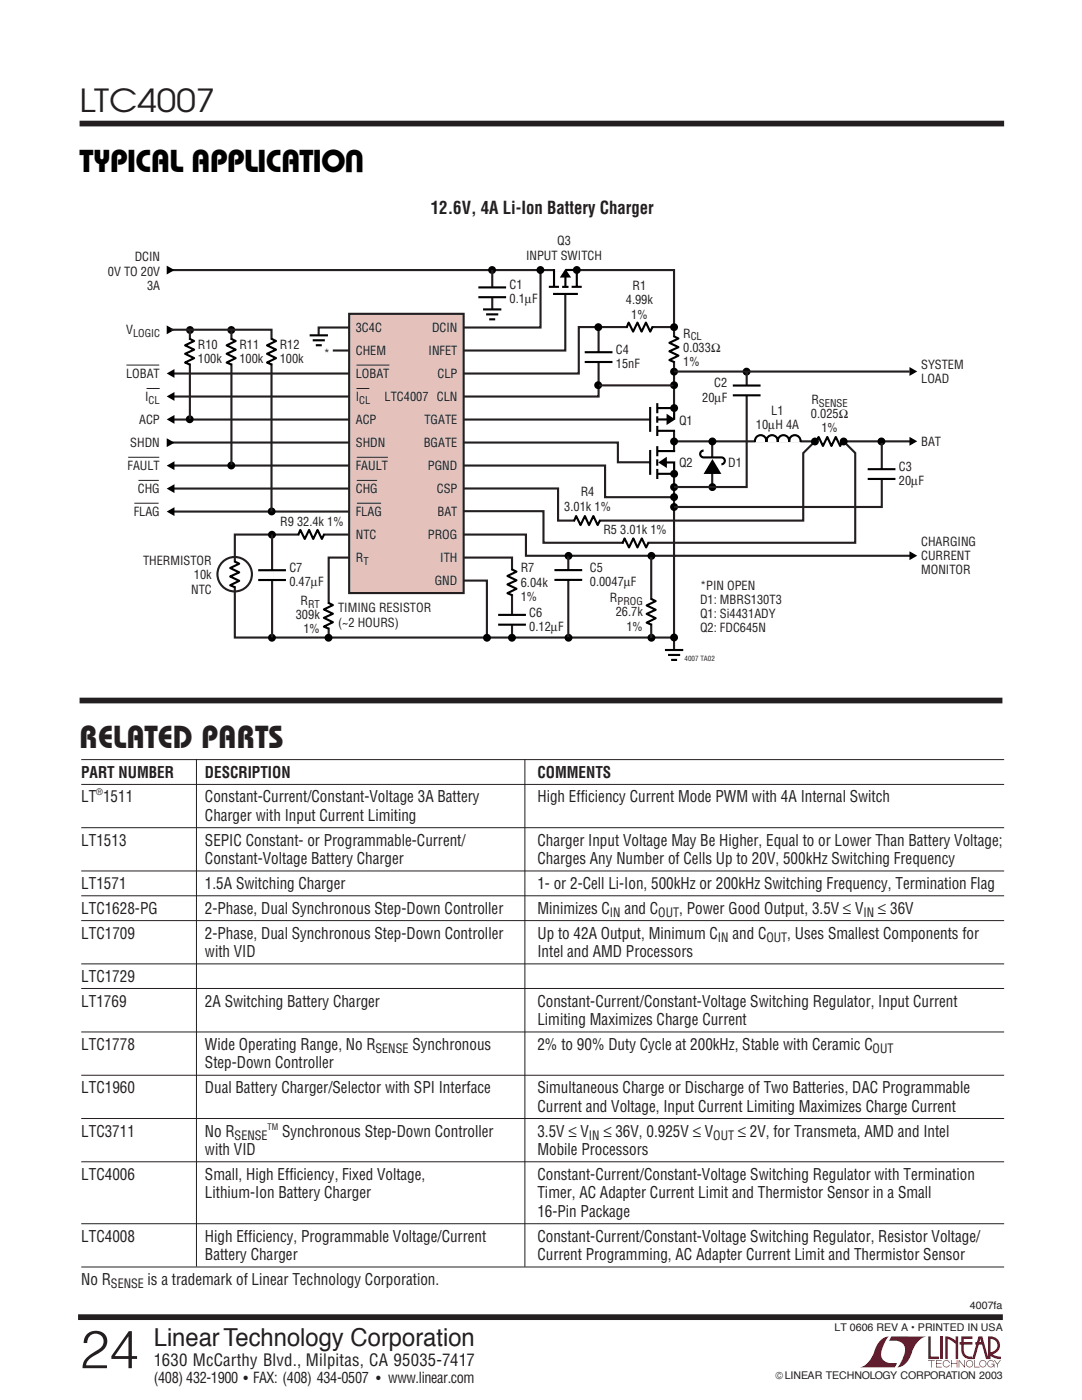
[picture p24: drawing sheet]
<svg xmlns="http://www.w3.org/2000/svg" width="216mm" height="279mm" viewBox="0 0 216 279" stroke-linecap="round" stroke-linejoin="round" font-family="sans-serif">
<defs><g id="words">
<text font-size="10.6" fill="#231f20" x="16" y="273">24</text>
<g font-size="6.3" fill="#231f20">
<text x="15.9" y="22.4">LTC4007</text>
<text x="15.9" y="149.2">RELATED PARTS</text>
</g>
<g font-size="6.3">
<text x="72.7" y="30" transform="rotate(-180 72.7 30)">U</text>
<text x="15.9" y="34.4">TYPICAL APPLICATIO</text>
</g>
<text font-size="4.9" fill="#231f20" x="30.7" y="268.6">Linear Technology Corporation</text>
<text font-size="3.5" fill="#231f20" x="86" y="42.6">12.6V, 4A Li-Ion Battery Charger</text>
<text font-size="3.4" fill="#231f20" x="30.7" y="272.7">1630 McCarthy Blvd., Milpitas, CA 95035-7417</text>
<g font-size="3.2" fill="#231f20">
<text x="16.2" y="155.2">PART NUMBER</text>
<text x="40.9" y="155.2">DESCRIPTION</text>
<text x="107.2" y="155.2">COMMENTS</text>
<text x="16.2" y="160.1">LT 1511</text>
<text x="40.9" y="160.1">Constant-Current/Constant-Voltage 3A Battery</text>
<text x="107.2" y="160.1">High Efficiency Current Mode PWM with 4A Internal Switch</text>
<text x="40.9" y="163.9">Charger with Input Current Limiting</text>
<text x="16.2" y="168.8">LT1513</text>
<text x="40.9" y="172.5">Constant-Voltage Battery Charger</text>
<text x="40.9" y="168.8">SEPIC Constant- or Programmable-Current/</text>
<text x="107.2" y="168.8">Charger Input Voltage May Be Higher, Equal to or Lower Than Battery Voltage;</text>
<text x="107.2" y="172.5">Charges Any Number of Cells Up to 20V, 500kHz Switching Frequency</text>
<text x="16.2" y="177.5">LT1571</text>
<text x="40.9" y="177.5">1.5A Switching Charger</text>
<text x="107.2" y="177.5">1- or 2-Cell Li-Ion, 500kHz or 200kHz Switching Frequency, Termination Flag</text>
<text x="16.2" y="182.4">LTC1628-PG</text>
<text x="40.9" y="182.4">2-Phase, Dual Synchronous Step-Down Controller</text>
<text x="107.2" y="182.4">Minimizes C</text>
<text x="124.6" y="182.4">and C</text>
<text x="135.6" y="182.4">, Power Good Output, 3.5V ≤ V</text>
<text x="175.2" y="182.4">≤ 36V</text>
<text x="16.2" y="187.3">LTC1709</text>
<text x="40.9" y="191">with VID</text>
<text x="40.9" y="187.3">2-Phase, Dual Synchronous Step-Down Controller</text>
<text x="107.2" y="191">Intel and AMD Processors</text>
<text x="107.2" y="187.3">Up to 42A Output, Minimum C</text>
<text x="146.2" y="187.3">and C</text>
<text x="157.1" y="187.3">, Uses Smallest Components for</text>
<text x="16.2" y="196">LTC1729</text>
<text x="16.2" y="200.9">LT1769</text>
<text x="40.9" y="200.9">2A Switching Battery Charger</text>
<text x="107.2" y="200.9">Constant-Current/Constant-Voltage Switching Regulator, Input Current</text>
<text x="16.2" y="209.5">LTC1778</text>
<text x="40.9" y="209.5">Wide Operating Range, No R</text>
<text x="82.3" y="209.5">Synchronous</text>
<text x="107.2" y="204.6">Limiting Maximizes Charge Current</text>
<text x="107.2" y="209.5">2% to 90% Duty Cycle at 200kHz, Stable with Ceramic C</text>
<text x="40.9" y="213.2">Step-Down Controller</text>
<text x="16.2" y="218.2">LTC1960</text>
<text x="40.9" y="218.2">Dual Battery Charger/Selector with SPI Interface</text>
<text x="107.2" y="221.9">Current and Voltage, Input Current Limiting Maximizes Charge Current</text>
<text x="107.2" y="218.2">Simultaneous Charge or Discharge of Two Batteries, DAC Programmable</text>
<text x="16.2" y="226.8">LTC3711</text>
<text x="40.9" y="226.8">No R</text>
<text x="56.3" y="226.8">Synchronous Step-Down Controller</text>
<text x="107.2" y="226.8">3.5V ≤ V</text>
<text x="120.4" y="226.8">≤ 36V, 0.925V ≤ V</text>
<text x="147.2" y="226.8">≤ 2V, for Transmeta, AMD and Intel</text>
<text x="40.9" y="230.5">with VID</text>
<text x="107.2" y="230.5">Mobile Processors</text>
<text x="16.2" y="235.5">LTC4006</text>
<text x="40.9" y="239.2">Lithium-Ion Battery Charger</text>
<text x="40.9" y="235.5">Small, High Efficiency, Fixed Voltage,</text>
<text x="107.2" y="235.5">Constant-Current/Constant-Voltage Switching Regulator with Termination</text>
<text x="107.2" y="239.2">Timer, AC Adapter Current Limit and Thermistor Sensor in a Small</text>
<text x="107.2" y="242.9">16-Pin Package</text>
<text x="16.2" y="247.8">LTC4008</text>
<text x="40.9" y="251.5">Battery Charger</text>
<text x="40.9" y="247.8">High Efficiency, Programmable Voltage/Current</text>
<text x="107.2" y="251.5">Current Programming, AC Adapter Current Limit and Thermistor Sensor</text>
<text x="107.2" y="247.8">Constant-Current/Constant-Voltage Switching Regulator, Resistor Voltage/</text>
<text x="16.2" y="256.5">No R</text>
<text x="29.5" y="256.5">is a trademark of Linear Technology Corporation.</text>
</g>
<g font-size="3" fill="#231f20">
<text x="30.7" y="276.1">(408) 432-1900</text>
<text x="50.5" y="276.1">FAX: (408) 434-0507</text>
<text x="77.5" y="276.1">www.linear.com</text>
</g>
<g font-size="2.5" fill="#231f20">
<text x="26.9" y="52.2">DCIN</text>
<text x="105" y="51.8">INPUT SWITCH</text>
<text x="111.2" y="49">Q3</text>
<text x="21.5" y="55">0V TO 20V</text>
<text x="29.3" y="57.8">3A</text>
<text x="101.7" y="57.7">C1</text>
<text x="126.2" y="57.9">R1</text>
<text x="101.7" y="60.6">0.1µF</text>
<text x="124.9" y="60.8">4.99k</text>
<text x="125.9" y="63.6">1%</text>
<text x="25.2" y="66.7">V</text>
<text x="39.5" y="69.6">R10</text>
<text x="47.8" y="69.6">R11</text>
<text x="55.8" y="69.6">R12</text>
<text x="64.6" y="71.4">*</text>
<text x="71" y="66.3">3C4C</text>
<text x="71" y="70.9">CHEM</text>
<text x="85.5" y="70.9">INFET</text>
<text x="86.2" y="66.3">DCIN</text>
<text x="122.9" y="70.7">C4</text>
<text x="136.3" y="67.4">R</text>
<text x="136.3" y="70.2">0.033Ω</text>
<text x="25.2" y="75.5">LOBAT</text>
<text x="39.5" y="72.4">100k</text>
<text x="47.8" y="72.4">100k</text>
<text x="55.8" y="72.4">100k</text>
<text x="71" y="75.5">LOBAT</text>
<text x="87.3" y="75.5">CLP</text>
<text x="122.9" y="73.5">15nF</text>
<text x="136.3" y="73.1">1%</text>
<text x="142.5" y="77.3">C2</text>
<text x="183.8" y="73.7">SYSTEM</text>
<text x="183.8" y="76.5">LOAD</text>
<text x="29" y="80.1">I</text>
<text x="71" y="80.1">I</text>
<text x="76.7" y="80">LTC4007 CLN</text>
<text x="140.1" y="80.1">20µF</text>
<text x="153.9" y="82.8">L1</text>
<text x="161.8" y="83.5">0.025Ω</text>
<text x="161.9" y="80.7">R</text>
<text x="26" y="89.2">SHDN</text>
<text x="27.8" y="84.6">ACP</text>
<text x="71" y="84.7">ACP</text>
<text x="71" y="89.3">SHDN</text>
<text x="84.6" y="89.3">BGATE</text>
<text x="84.7" y="84.7">TGATE</text>
<text x="135.5" y="84.8">Q1</text>
<text x="150.8" y="85.7">10µH 4A</text>
<text x="163.9" y="86.3">1%</text>
<text x="183.8" y="88.9">BAT</text>
<text x="25.4" y="93.8">FAULT</text>
<text x="71" y="93.8">FAULT</text>
<text x="85.4" y="93.8">PGND</text>
<text x="135.5" y="93.1">Q2</text>
<text x="145.3" y="93.1">D1</text>
<text x="179.4" y="94">C3</text>
<text x="27.5" y="98.4">CHG</text>
<text x="71" y="98.4">CHG</text>
<text x="87.2" y="98.4">CSP</text>
<text x="112.6" y="101.9">3.01k 1%</text>
<text x="115.9" y="99.1">R4</text>
<text x="179.4" y="96.8">20µF</text>
<text x="26.7" y="103">FLAG</text>
<text x="55.9" y="105">R9 32.4k 1%</text>
<text x="71" y="103">FLAG</text>
<text x="71" y="107.6">NTC</text>
<text x="85.4" y="107.6">PROG</text>
<text x="87.3" y="103">BAT</text>
<text x="120.4" y="106.6">R5 3.01k 1%</text>
<text x="28.5" y="112.8">THERMISTOR</text>
<text x="71" y="112.2">R</text>
<text x="87.8" y="112.2">ITH</text>
<text x="183.8" y="109">CHARGING</text>
<text x="183.8" y="111.8">CURRENT</text>
<text x="38.1" y="118.4">NTC</text>
<text x="38.7" y="115.6">10k</text>
<text x="57.7" y="114.2">C7</text>
<text x="57.7" y="117">0.47µF</text>
<text x="86.8" y="116.8">GND</text>
<text x="103.9" y="114.2">R7</text>
<text x="103.9" y="117.1">6.04k</text>
<text x="103.9" y="119.9">1%</text>
<text x="117.7" y="114.2">C5</text>
<text x="117.7" y="117">0.0047µF</text>
<text x="139.7" y="117.7">*PIN OPEN</text>
<text x="183.8" y="114.6">MONITOR</text>
<text x="59" y="123.5">309k</text>
<text x="60" y="120.7">R</text>
<text x="67.5" y="122.2">TIMING RESISTOR</text>
<text x="67.5" y="125">(~2 HOURS)</text>
<text x="105.6" y="123.1">C6</text>
<text x="105.6" y="125.9">0.12µF</text>
<text x="121.7" y="120.2">R</text>
<text x="122.9" y="123">26.7k</text>
<text x="125" y="125.9">1%</text>
<text x="139.7" y="120.5">D1: MBRS130T3</text>
<text x="139.7" y="123.3">Q1: Si4431ADY</text>
<text x="60.5" y="126.4">1%</text>
<text x="139.7" y="126.2">Q2: FDC645N</text>
<text x="121.7" y="183">IN</text>
<text x="131.4" y="183">OUT</text>
<text x="172.3" y="183">IN</text>
<text x="143.3" y="188">IN</text>
<text x="153" y="188">OUT</text>
<text x="74.9" y="210.2">SENSE</text>
<text x="174.1" y="210.2">OUT</text>
<text x="46.8" y="227.5">SENSE</text>
<text x="117.5" y="227.5">IN</text>
<text x="142.3" y="227.5">OUT</text>
<text x="22.1" y="257.1">SENSE</text>
</g>
<g font-size="2.1" fill="#231f20">
<text x="26.5" y="67.3">LOGIC</text>
<text x="137.8" y="68">CL</text>
<text x="29.7" y="80.6">CL</text>
<text x="71.7" y="80.6">CL</text>
<text x="163.4" y="81.2">SENSE</text>
<text x="72.5" y="112.7">T</text>
<text x="61.5" y="121.2">RT</text>
<text x="123.2" y="120.7">PROG</text>
<text x="193.5" y="261.3">4007fa</text>
<text x="166.5" y="265.6">LT 0606 REV A • PRINTED IN USA</text>
<text x="154.7" y="275.2">©LINEAR TECHNOLOGY CORPORATION 2003</text>
</g>
<g font-size="1.8" fill="#231f20">
<text x="19.2" y="158.8">®</text>
<text x="53.4" y="225.4">TM</text>
</g>
<text font-size="1.4" fill="#231f20" x="136.6" y="131.9">4007 TA02</text>
<g font-size="1.2" fill="#231f20">
<text x="48.6" y="275.4">●</text>
<text x="75.1" y="275.4">●</text>
</g>
</g></defs>
<g fill="#900027">
<path d="M185.2 266.7h.5v4h1.6v.5h-2.1z"/>
<path d="M175.5 267.8a2.58 2.58 0 0 1 1.9-1.1l-.1 .1a6.2 6.2 0 0 0-1.4 4 2.58 2.58 0 0 0 3.1 1.2l-.4 .9h-7a4.9 4.9 0 0 0 3.1-3.8z"/>
<path d="M177.9 266.7h6.9a4.9 4.9 0 0 0-3.1 3.8 3.2 3.2 0 0 1-2.7 2.4l.1-.1a6.2 6.2 0 0 0 1.4-4 2.58 2.58 0 0 0-3.1-1.2z"/>
<path d="M187.7 266.7h.5v4.5h-.5z"/>
<path d="M188.6 266.7l1.1 .2 1 .7v-.9h.5v4.5h-.5v-3l-1.6-1v4h-.5z"/>
<path d="M185.2 271.4h1.3v.2h-.6v1.3h-.1v-1.3h-.6z"/>
<path d="M186.8 271.4h1.1v.2h-1v.5h.9v.1h-.9v.6h1v.1h-1.1z"/>
<path d="M189.8 271.4h.1v.7h1v-.7h.1v1.5h-.1v-.7h-1v.7h-.1z"/>
<path d="M191.3 271.4h.1l1 1.3v-1.3h.2v1.5l-1.2-1.3v1.3h-.1z"/>
<path d="M194.4 271.4h.1v1.4h1v.1h-1.1z"/>
<path d="M198.3 271.4h.2l.5 .8 .5-.8h.2l-.6 .9v.6h-.2v-.6z"/>
<path d="M191.8 266.7h2.2v.5h-1.7v.6h1.7v.5h-1.7v1.2a1.32 1.32 0 0 0 1.7 1.2v.5l1.2-4.5h.8l1.1 4.1v-4.1a1.84 1.84 0 0 1 2.4 1.3 1.84 1.84 0 0 1-1.5 2.3l.8 .3 .9 .1v.5l-1.2-.1-1-.6v-.6a1.34 1.34 0 0 0 1.5-1.3 1.34 1.34 0 0 0-1.4-1.4v4h-.8l-.9-2.9h-1.3v-.5h1.2l-.2-.6-1.1 4a2.06 2.06 0 0 1-2.6-1.2l-.1-1.7h-.3v-.5h.3z"/>
<path d="M193 271.7a.72 .72 0 0 1 1.1 .1 .72 .72 0 0 1-.4 1 .72 .72 0 0 1-.9-.6h.1a.59 .59 0 0 0 .8 .5 .59 .59 0 0 0 .2-1 .59 .59 0 0 0-1 .2v.3h-.1z"/>
<path d="M195.6 271.7a.72 .72 0 0 1 1.1 .1 .72 .72 0 0 1-.4 1 .72 .72 0 0 1-.9-.6h.1a.59 .59 0 0 0 .9 .5 .59 .59 0 0 0 .1-1 .59 .59 0 0 0-.9 .2l-.1 .3h-.1z"/>
<path d="M197.2 271.7a.72 .72 0 0 1 1.2 .2h-.1a.59 .59 0 0 0-1-.2 .59 .59 0 0 0 .1 1 .59 .59 0 0 0 .9-.4h-.5v-.1h.6v.7h-.1v-.3a.73 .73 0 0 1-1.1 .1 .73 .73 0 0 1 0-1z"/>
<path d="M188.3 271.7a.71 .71 0 0 1 1.2 .3h-.1a.59 .59 0 0 0-.9-.3 .59 .59 0 0 0 0 .9 .59 .59 0 0 0 .9-.2h.1a.72 .72 0 0 1-1.1 .4 .72 .72 0 0 1-.1-1.1z"/>
</g>
<path d="M15.9 24.7h184.5M15.9 139.8h184.1M15.6 262.9h184.5" fill="none" stroke="#231f20" stroke-width="1.1" stroke-linecap="butt"/>
<g fill="none" stroke="#231f20" stroke-width=".2">
<path d="M16.2 151.6h184.2M16.2 156.5h184.2M39.2 151.5v101.3M104.7 151.5v101.3M16.2 165.2h184.2M16.2 173.8h184.2M16.2 178.8h184.2M16.2 183.7h184.2M16.2 192.4h184.2M16.2 197.3h184.2M16.2 206h184.2M16.2 214.6h184.2"/>
<path d="M16.2 223.2h184.2M16.2 231.9h184.2M16.2 244.2h184.2M16.2 252.9h184.2"/>
</g>
<g fill="none" stroke="#231f20" stroke-width=".42">
<path d="M34.1 53.9h100.4v76.1M107.9 53.9v11.5h-44.3v2.3M112.8 58.8v11.2h-46.4M119.4 65.4v13.7h-85.2M134.4 65.3h-18.9v9.2h-81.4M34.2 88.3h89.1v4h6.3M34.2 92.9h86.5v6.3h13.8M34.2 83.7h95.4M34.2 97.5h36.5M134.7 88.1h46.9M142.1 88.2v8.9M34.2 102.1h36.3"/>
<path d="M91.6 115.9h5.6v11.3M181.8 110.9h-76.9v-4.2h-58v20.5h87.6M65.6 127.2v-15.9h36.6v15.9"/>
</g>
<path d="M134.5 90v4.6M134.5 81.4v4.6M142.2 91.3v2.2M150.7 88h9" fill="none" stroke="#fff" stroke-width=".71" stroke-linecap="butt"/>
<g fill="#000">
<path d="M142.2 91.6l1.7 3h-3.5z"/>
<circle cx="37.9" cy="65.9" r=".79"/>
<circle cx="46.1" cy="65.9" r=".79"/>
<circle cx="37.9" cy="83.7" r=".79"/>
<circle cx="46.1" cy="92.9" r=".79"/>
<circle cx="134.5" cy="81.4" r=".79"/>
<circle cx="134.5" cy="94.6" r=".79"/>
<circle cx="54.2" cy="102.1" r=".79"/>
<circle cx="54.3" cy="106.7" r=".79"/>
<circle cx="113.4" cy="110.9" r=".79"/>
<circle cx="54.3" cy="127.3" r=".79"/>
<circle cx="65.6" cy="127.3" r=".79"/>
<circle cx="97.2" cy="127.3" r=".79"/>
<circle cx="102.2" cy="127.3" r=".79"/>
<circle cx="113.4" cy="127.3" r=".79"/>
</g>
<g fill="none" stroke="#000" stroke-width=".42">
<path d="M129.7 81.2v5M129.7 89.8v5M131.1 83.1v1.3M131.1 91.7v1.2M131.2 80.5v2M131.2 85v2M131.2 89v2.1M131.2 93.6v2M131.2 81.4h3.5M131.2 86h3.5M131.2 83.7h2.2M131.2 90h3.5"/>
<path d="M131.2 94.6h3.5M132.2 92.3h2.3v2.3M134.5 81.4v2.3M140.4 89.9a.69 .69 0 0 0-.7 .7 .69 .69 0 0 0 .7 .7h3.5a.69 .69 0 0 1 .7 .7 .69 .69 0 0 1-.7 .7M150.6 88.2a1.16 1.16 0 0 1 1.2-1.4 1.16 1.16 0 0 1 1.1 1.4 1.15 1.15 0 0 1 1.2-1.4 1.15 1.15 0 0 1 1.1 1.4 1.15 1.15 0 0 1 1.1-1.4 1.15 1.15 0 0 1 1.2 1.4 1.16 1.16 0 0 1 1.1-1.4 1.16 1.16 0 0 1 1.1 1.4"/>
</g>
<path d="M131.8 92.3l1-.7v1.4zM133.3 83l1 .7-1.1 .7z" fill="#000" stroke="#000" stroke-width=".49"/>
<path d="M69.7 62.6h22.8v55.8h-22.8z" fill="#e5c1bc"/>
<g fill="none" stroke="#231f20" stroke-width=".42">
<path d="M98.2 53.9v7.9M34.1 65.8h20.1v36.3M37.9 65.8v17.8M46.2 65.8v27M69.7 62.6h22.8v55.8h-22.8zM119.5 76.9h14.8M134.5 74.2h47M149 74.2v23h-14.5M162.8 87.9l-2.5 2.5v13.5h-48.9v-6.4h-18.9M168.1 87.9l2.5 2.5v17.9h-62.2v-6.3h-15.9M175.9 88.4v12.8h-41.4M54.3 106.7v20.5"/>
<path d="M113.4 111.1v16.2M129.9 111.1v16.2"/>
<circle cx="46.8" cy="114.6" r="3.4"/>
</g>
<path d="M25.2 72.9h6.6M29.2 77.5h2.7M71.1 72.9h6.6M71.1 77.5h2.6M25.6 91.3h6.2M27.6 95.9h4.1M71.2 91.3h6.2M71.2 95.9h4.1M26.8 100.4h4.9M71.2 100.4h4.8" fill="none" stroke="#231f20" stroke-width=".2"/>
<path d="M63.6 66.9v2.3M98.2 61.8v2.2M134.5 129.7v2.3" fill="none" stroke="#fff" stroke-width=".97" stroke-linecap="butt"/>
<g fill="none" stroke="#000" stroke-width=".42">
<path d="M95.4 57.4h5.6M95.4 59.3h5.6M109.5 57.2h2M110.4 58.7h4.9M110.6 53.7v3.5M112.2 57.3h1.2M112.8 53.9h2.3M112.8 55v2.2M114.1 57.2h2M115.1 53.7v3.5M37.8 67.6l.9 .5-1.8 .8 1.8 .9-1.8 .8 1.8 .9-1.8 .9 1.1 .4M46 67.6l1 .5-1.8 .8 1.8 .9-1.8 .8 1.8 .9-1.8 .9 1 .4"/>
<path d="M54.1 67.6l1 .5-1.8 .8 1.8 .9-1.8 .8 1.8 .9-1.8 .9 1 .4M61.8 66.9h3.6M62.4 67.9h2.4M63 68.9h1.2M96.4 61.8h3.6M97 62.7h2.4M97.6 63.7h1.2M116.7 70.3h5.5M116.7 72.2h5.5M130.2 65.2l-.5 1-.8-1.8-.9 1.8-.8-1.8-.9 1.8-.9-1.8-.4 1M134.4 67.1l1 .5-1.8 .8 1.8 .9-1.8 .8 1.8 .9-1.8 .9 1 .4M146.2 76.9h5.6"/>
<path d="M146.2 78.9h5.6M168.1 88l-.5 1-.8-1.8-.9 1.8-.8-1.8-.9 1.8-.9-1.8-.4 1M173.1 93.6h5.6M173.1 95.6h5.6M46.8 112l.9 .5-1.8 .9 1.8 .8-1.8 .8 1.8 .9-1.8 .9 1.1 .4M51.5 113.8h5.6M51.5 115.8h5.6M64.7 106.6l-.5 1-.8-1.8-.9 1.8-.8-1.8-.9 1.8-.9-1.8-.4 1M102.1 113.6l1 .5-1.8 .8 1.8 .9-1.8 .8 1.8 .9-1.8 .9 1 .4M110.6 113.8h5.6M110.6 115.7h5.6M119.7 103.8l-.4 1-.9-1.8-.9 1.8-.8-1.8-.9 1.8-.8-1.8-.5 1"/>
<path d="M129.4 108.3l-.5 1-.8-1.8-.9 1.8-.8-1.8-.9 1.8-.9-1.8-.4 1M129.9 119.5l.9 .5-1.8 .8 1.8 .9-1.8 .8 1.8 .9-1.8 .9 1.1 .4M65.5 120.3l.9 .5-1.8 .8 1.8 .9-1.8 .8 1.8 .9-1.8 .9 1 .4M99.4 122.7h5.5M99.4 124.7h5.5M132.7 129.7h3.6M133.3 130.7h2.4M133.9 131.7h1.2"/>
</g>
<g fill="none" stroke="#fff" stroke-width=".71" stroke-linecap="butt">
<path d="M98.2 57.4v1.9M110.6 53.9h4.5M37.8 67.8v4.8M46.1 67.8v4.8M54.2 67.8v4.8M119.5 70.3v1.9M125.2 65.3h4.8M134.5 67.3v4.8M149 77v1.9M163.1 88.1h4.8M175.9 93.7v1.9M46.8 112.2v4.8"/>
<path d="M54.3 113.8v1.9M59.7 106.7h4.8M102.2 113.8v4.8M113.4 113.8v1.9M114.7 103.9h4.9M124.4 108.4h4.8M129.9 119.7v4.8M65.5 120.5v4.8M102.2 122.7v2"/>
</g>
<g fill="#000">
<path d="M33.3 53l1.5 .9-1.5 .9zM33.3 65l1.5 .8-1.5 .9zM33.3 74.5l1.5-.8v1.7zM181.5 73.3l1.5 .8-1.5 .9zM33.3 87.5l1.5 .8-1.5 .9zM33.3 79.1l1.5-.9v1.8zM33.3 83.7l1.5-.9v1.8zM33.3 92.9l1.5-.8v1.7zM33.3 97.5l1.5-.9v1.8zM181.5 87.2l1.5 .9-1.5 .9zM33.3 102.1l1.5-.9v1.8zM181.5 110l1.5 .9-1.5 .9z"/>
<circle cx="98.2" cy="53.9" r=".79"/>
<circle cx="107.8" cy="53.9" r=".79"/>
<circle cx="115.1" cy="53.9" r=".79"/>
<circle cx="119.4" cy="76.9" r=".79"/>
<circle cx="119.4" cy="65.3" r=".79"/>
<circle cx="134.5" cy="76.9" r=".79"/>
<circle cx="134.5" cy="65.3" r=".79"/>
<circle cx="134.5" cy="74.2" r=".79"/>
<circle cx="149" cy="74.2" r=".79"/>
<circle cx="134.5" cy="99.2" r=".79"/>
<circle cx="134.5" cy="88.1" r=".79"/>
<circle cx="134.5" cy="97.2" r=".79"/>
<circle cx="142.1" cy="97.2" r=".79"/>
<circle cx="142.1" cy="88.1" r=".79"/>
<circle cx="162.6" cy="88.1" r=".79"/>
<circle cx="168.3" cy="88.1" r=".79"/>
<circle cx="175.9" cy="88.1" r=".79"/>
<circle cx="130" cy="110.9" r=".79"/>
<circle cx="134.5" cy="101.2" r=".79"/>
<circle cx="130" cy="127.3" r=".79"/>
<circle cx="134.5" cy="127.2" r=".79"/>
</g>
<path d="M112.8 54.1l.7 1-1.4 .1z" fill="#000" stroke="#000" stroke-width=".49"/>
<use href="#words"/>
</svg>
